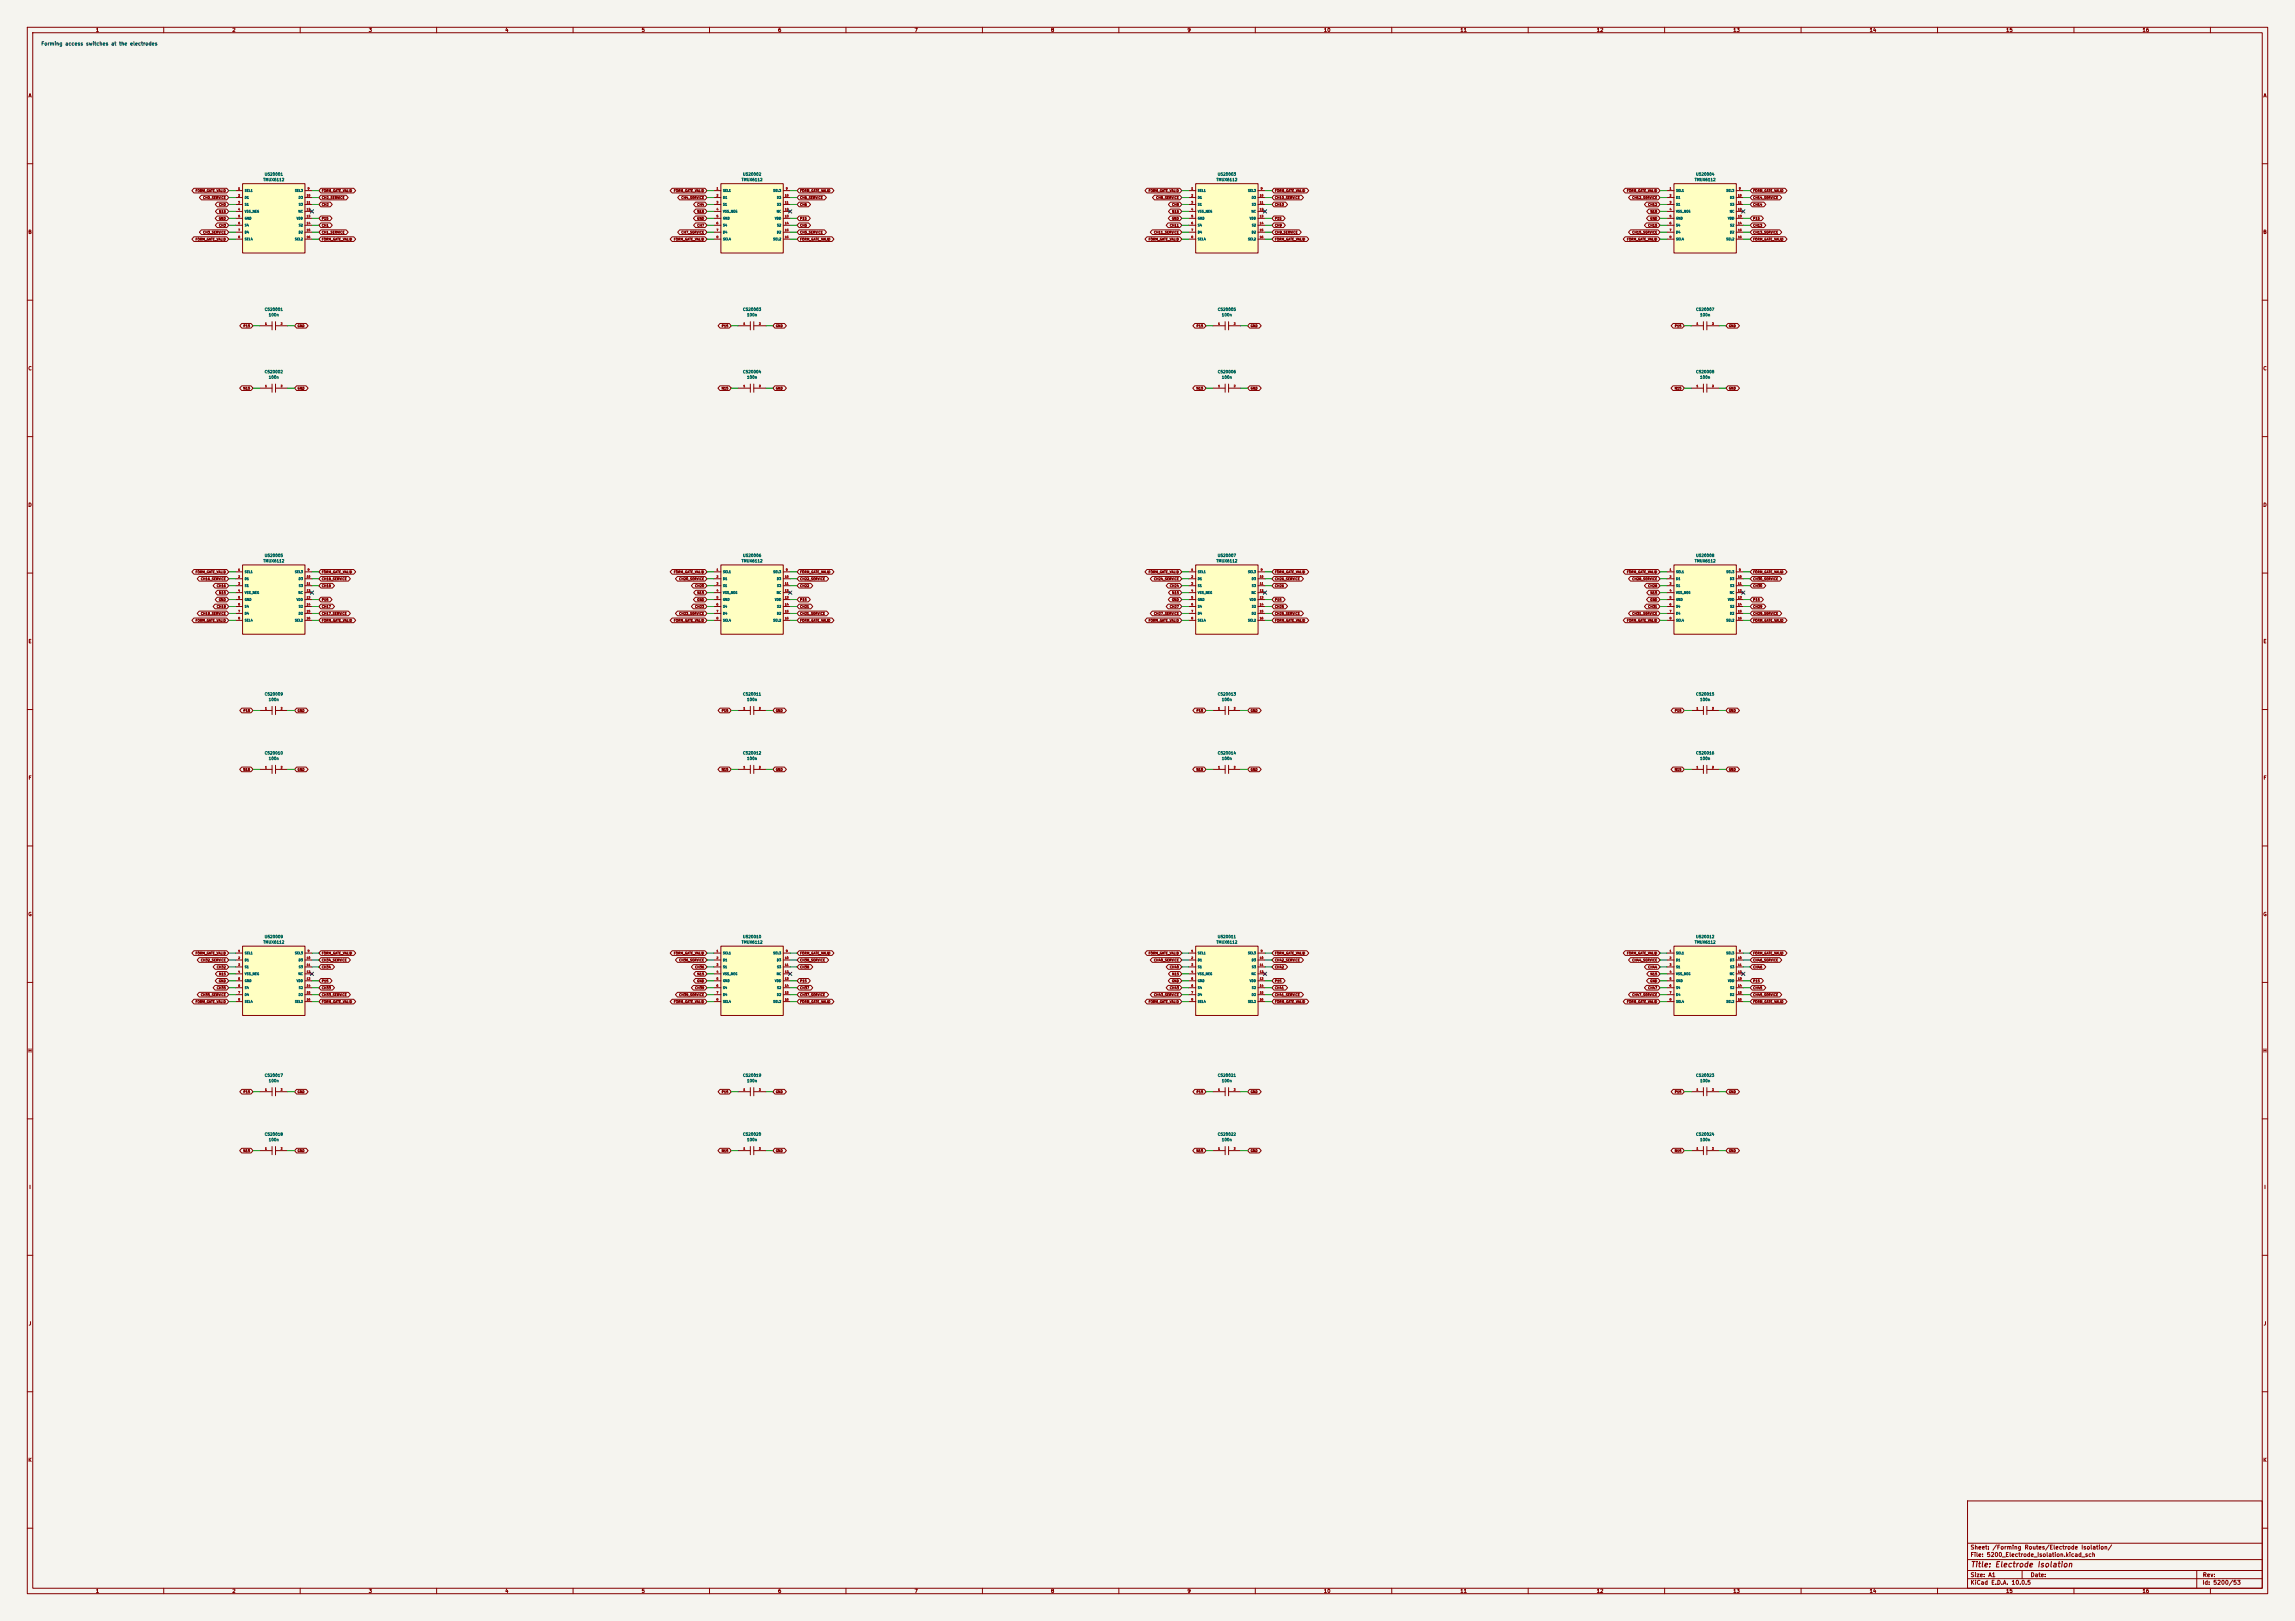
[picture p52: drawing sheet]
<svg xmlns="http://www.w3.org/2000/svg" width="841mm" height="594mm" viewBox="0 0 841 594" stroke-linecap="round" stroke-linejoin="round" font-family="sans-serif">
<defs><g id="words">
<text font-size="2" fill="#840000" x="722" y="574.8">Title: Electrode Isolation</text>
<g font-size="1.5" fill="#840000">
<text x="721.9" y="568.1">Sheet: /Forming Routes/Electrode Isolation/</text>
<text x="721.9" y="570.8">File: 5200_Electrode_Isolation.kicad_sch</text>
<text x="721.9" y="581">KiCad E.D.A. 10.0.5</text>
<text x="721.9" y="578.2">Size: A1</text>
<text x="743.9" y="578.2">Date:</text>
<text x="806.9" y="581">Id: 5200/53</text>
<text x="807" y="578.2">Rev:</text>
</g>
<g font-size="1.3" fill="#840000">
<text x="35" y="12">1</text>
<text x="85" y="12">2</text>
<text x="135" y="12">3</text>
<text x="185" y="12">4</text>
<text x="235" y="12">5</text>
<text x="285" y="12">6</text>
<text x="335" y="12">7</text>
<text x="385" y="12">8</text>
<text x="435" y="12">9</text>
<text x="485" y="12">10</text>
<text x="535" y="12">11</text>
<text x="585" y="12">12</text>
<text x="635" y="12">13</text>
<text x="685" y="12">14</text>
<text x="735" y="12">15</text>
<text x="785" y="12">16</text>
<text x="10.3" y="36">A</text>
<text x="829.3" y="36">A</text>
<text x="10.2" y="86">B</text>
<text x="829.2" y="86">B</text>
<text x="10.2" y="136">C</text>
<text x="829.2" y="136">C</text>
<text x="10.2" y="186">D</text>
<text x="829.2" y="186">D</text>
<text x="10.3" y="236">E</text>
<text x="829.3" y="236">E</text>
<text x="10.3" y="286">F</text>
<text x="829.3" y="286">F</text>
<text x="10.2" y="336">G</text>
<text x="829.2" y="336">G</text>
<text x="10.2" y="386">H</text>
<text x="829.2" y="386">H</text>
<text x="10.6" y="436">I</text>
<text x="829.6" y="436">I</text>
<text x="10.4" y="486">J</text>
<text x="829.4" y="486">J</text>
<text x="10.2" y="536">K</text>
<text x="829.2" y="536">K</text>
<text x="35" y="584">1</text>
<text x="85" y="584">2</text>
<text x="135" y="584">3</text>
<text x="185" y="584">4</text>
<text x="235" y="584">5</text>
<text x="285" y="584">6</text>
<text x="335" y="584">7</text>
<text x="385" y="584">8</text>
<text x="435" y="584">9</text>
<text x="485" y="584">10</text>
<text x="535" y="584">11</text>
<text x="585" y="584">12</text>
<text x="635" y="584">13</text>
<text x="685" y="584">14</text>
<text x="735" y="584">15</text>
<text x="785" y="584">16</text>
</g>
<text font-size="1.3" fill="#0000c2" x="15" y="17">Forming access switches at the electrodes</text>
<g font-size="1" fill="#006464">
<text x="96.8" y="64.6">U520001</text>
<text x="272.1" y="64.6">U520002</text>
<text x="446.1" y="64.6">U520003</text>
<text x="621.4" y="64.6">U520004</text>
<text x="96.4" y="66.6">TMUX6112</text>
<text x="271.6" y="66.6">TMUX6112</text>
<text x="445.6" y="66.6">TMUX6112</text>
<text x="620.9" y="66.6">TMUX6112</text>
<text x="96.9" y="114.1">C520001</text>
<text x="98.3" y="116.1">100n</text>
<text x="272.1" y="114.1">C520003</text>
<text x="273.6" y="116.1">100n</text>
<text x="446.1" y="114.1">C520005</text>
<text x="447.6" y="116.1">100n</text>
<text x="621.4" y="114.1">C520007</text>
<text x="622.9" y="116.1">100n</text>
<text x="96.9" y="137">C520002</text>
<text x="272.1" y="137">C520004</text>
<text x="446.1" y="137">C520006</text>
<text x="621.4" y="137">C520008</text>
<text x="98.3" y="139">100n</text>
<text x="273.6" y="139">100n</text>
<text x="447.6" y="139">100n</text>
<text x="622.9" y="139">100n</text>
<text x="96.4" y="206.3">TMUX6112</text>
<text x="96.8" y="204.3">U520005</text>
<text x="271.6" y="206.3">TMUX6112</text>
<text x="272.1" y="204.3">U520006</text>
<text x="445.6" y="206.3">TMUX6112</text>
<text x="446.1" y="204.3">U520007</text>
<text x="620.9" y="206.3">TMUX6112</text>
<text x="621.4" y="204.3">U520008</text>
<text x="96.9" y="255.1">C520009</text>
<text x="98.3" y="257.1">100n</text>
<text x="272.1" y="255.1">C520011</text>
<text x="273.6" y="257.1">100n</text>
<text x="446.1" y="255.1">C520013</text>
<text x="447.6" y="257.1">100n</text>
<text x="621.4" y="255.1">C520015</text>
<text x="622.9" y="257.1">100n</text>
<text x="96.9" y="276.7">C520010</text>
<text x="98.3" y="278.7">100n</text>
<text x="272.1" y="276.7">C520012</text>
<text x="273.6" y="278.7">100n</text>
<text x="446.1" y="276.7">C520014</text>
<text x="447.6" y="278.7">100n</text>
<text x="621.4" y="276.7">C520016</text>
<text x="622.9" y="278.7">100n</text>
<text x="96.4" y="346">TMUX6112</text>
<text x="96.8" y="344">U520009</text>
<text x="271.6" y="346">TMUX6112</text>
<text x="272.1" y="344">U520010</text>
<text x="445.6" y="346">TMUX6112</text>
<text x="446.1" y="344">U520011</text>
<text x="620.9" y="346">TMUX6112</text>
<text x="621.4" y="344">U520012</text>
<text x="96.9" y="394.8">C520017</text>
<text x="272.1" y="394.8">C520019</text>
<text x="446.1" y="394.8">C520021</text>
<text x="621.4" y="394.8">C520023</text>
<text x="98.3" y="396.8">100n</text>
<text x="273.6" y="396.8">100n</text>
<text x="447.6" y="396.8">100n</text>
<text x="622.9" y="396.8">100n</text>
<text x="96.9" y="416.4">C520018</text>
<text x="98.3" y="418.4">100n</text>
<text x="272.1" y="416.4">C520020</text>
<text x="273.6" y="418.4">100n</text>
<text x="446.1" y="416.4">C520022</text>
<text x="447.6" y="418.4">100n</text>
<text x="621.4" y="416.4">C520024</text>
<text x="622.9" y="418.4">100n</text>
</g>
<g font-size=".9" fill="#840000">
<text x="71.5" y="70.6">FORM_GATE_VALID</text>
<text x="117.8" y="70.6">FORM_GATE_VALID</text>
<text x="246.8" y="70.6">FORM_GATE_VALID</text>
<text x="293.1" y="70.6">FORM_GATE_VALID</text>
<text x="420.8" y="70.6">FORM_GATE_VALID</text>
<text x="467.1" y="70.6">FORM_GATE_VALID</text>
<text x="596.1" y="70.6">FORM_GATE_VALID</text>
<text x="642.3" y="70.6">FORM_GATE_VALID</text>
<text x="74.3" y="73.1">CH0_SERVICE</text>
<text x="80.1" y="75.6">CH0</text>
<text x="117.8" y="75.6">CH2</text>
<text x="117.8" y="73.1">CH2_SERVICE</text>
<text x="249.6" y="73.1">CH4_SERVICE</text>
<text x="255.4" y="75.6">CH4</text>
<text x="293.1" y="75.6">CH6</text>
<text x="293.1" y="73.1">CH6_SERVICE</text>
<text x="423.5" y="73.1">CH8_SERVICE</text>
<text x="429.4" y="75.6">CH8</text>
<text x="467.1" y="75.6">CH10</text>
<text x="467.1" y="73.1">CH10_SERVICE</text>
<text x="598" y="73.1">CH12_SERVICE</text>
<text x="603.8" y="75.6">CH12</text>
<text x="642.3" y="75.6">CH14</text>
<text x="642.3" y="73.1">CH14_SERVICE</text>
<text x="80.1" y="80.7">GND</text>
<text x="80.1" y="83.3">CH3</text>
<text x="80.2" y="78.2">N15</text>
<text x="117.8" y="83.3">CH1</text>
<text x="117.8" y="80.7">P15</text>
<text x="255.3" y="80.7">GND</text>
<text x="255.4" y="83.3">CH7</text>
<text x="255.4" y="78.2">N15</text>
<text x="293.1" y="80.7">P15</text>
<text x="293.1" y="83.3">CH5</text>
<text x="428.6" y="83.3">CH11</text>
<text x="429.3" y="80.7">GND</text>
<text x="429.4" y="78.2">N15</text>
<text x="467.1" y="83.3">CH9</text>
<text x="467.1" y="80.7">P15</text>
<text x="603.8" y="83.3">CH15</text>
<text x="604.6" y="80.7">GND</text>
<text x="604.7" y="78.2">N15</text>
<text x="642.3" y="83.3">CH13</text>
<text x="642.3" y="80.7">P15</text>
<text x="71.5" y="88.3">FORM_GATE_VALID</text>
<text x="74.3" y="85.8">CH3_SERVICE</text>
<text x="117.8" y="88.3">FORM_GATE_VALID</text>
<text x="117.8" y="85.8">CH1_SERVICE</text>
<text x="246.8" y="88.3">FORM_GATE_VALID</text>
<text x="249.6" y="85.8">CH7_SERVICE</text>
<text x="293.1" y="88.3">FORM_GATE_VALID</text>
<text x="293.1" y="85.8">CH5_SERVICE</text>
<text x="420.8" y="88.3">FORM_GATE_VALID</text>
<text x="422.7" y="85.8">CH11_SERVICE</text>
<text x="467.1" y="88.3">FORM_GATE_VALID</text>
<text x="467.1" y="85.8">CH9_SERVICE</text>
<text x="596.1" y="88.3">FORM_GATE_VALID</text>
<text x="598" y="85.8">CH15_SERVICE</text>
<text x="642.3" y="88.3">FORM_GATE_VALID</text>
<text x="642.3" y="85.8">CH13_SERVICE</text>
<text x="89.1" y="120.1">P15</text>
<text x="108.9" y="120.1">GND</text>
<text x="264.4" y="120.1">P15</text>
<text x="284.2" y="120.1">GND</text>
<text x="438.3" y="120.1">P15</text>
<text x="458.2" y="120.1">GND</text>
<text x="613.6" y="120.1">P15</text>
<text x="633.4" y="120.1">GND</text>
<text x="89.1" y="142.9">N15</text>
<text x="108.9" y="142.9">GND</text>
<text x="264.3" y="142.9">N15</text>
<text x="284.2" y="142.9">GND</text>
<text x="438.3" y="142.9">N15</text>
<text x="458.2" y="142.9">GND</text>
<text x="613.6" y="142.9">N15</text>
<text x="633.4" y="142.9">GND</text>
<text x="71.5" y="210.3">FORM_GATE_VALID</text>
<text x="73.5" y="212.8">CH16_SERVICE</text>
<text x="79.3" y="215.3">CH16</text>
<text x="117.8" y="210.3">FORM_GATE_VALID</text>
<text x="117.8" y="212.8">CH18_SERVICE</text>
<text x="117.8" y="215.3">CH18</text>
<text x="246.8" y="210.3">FORM_GATE_VALID</text>
<text x="248.8" y="212.8">CH20_SERVICE</text>
<text x="254.6" y="215.3">CH20</text>
<text x="293.1" y="215.3">CH22</text>
<text x="293.1" y="212.8">CH22_SERVICE</text>
<text x="293.1" y="210.3">FORM_GATE_VALID</text>
<text x="420.8" y="210.3">FORM_GATE_VALID</text>
<text x="422.7" y="212.8">CH24_SERVICE</text>
<text x="428.6" y="215.3">CH24</text>
<text x="467.1" y="210.3">FORM_GATE_VALID</text>
<text x="467.1" y="212.8">CH26_SERVICE</text>
<text x="467.1" y="215.3">CH26</text>
<text x="596.1" y="210.3">FORM_GATE_VALID</text>
<text x="598" y="212.8">CH28_SERVICE</text>
<text x="603.8" y="215.3">CH28</text>
<text x="642.3" y="210.3">FORM_GATE_VALID</text>
<text x="642.3" y="212.8">CH30_SERVICE</text>
<text x="642.3" y="215.3">CH30</text>
<text x="80.1" y="220.4">GND</text>
<text x="80.2" y="217.9">N15</text>
<text x="117.8" y="220.4">P15</text>
<text x="255.3" y="220.4">GND</text>
<text x="255.4" y="217.9">N15</text>
<text x="293.1" y="220.4">P15</text>
<text x="429.3" y="220.4">GND</text>
<text x="429.4" y="217.9">N15</text>
<text x="467.1" y="220.4">P15</text>
<text x="604.6" y="220.4">GND</text>
<text x="604.7" y="217.9">N15</text>
<text x="642.3" y="220.4">P15</text>
<text x="73.5" y="225.5">CH19_SERVICE</text>
<text x="79.3" y="223">CH19</text>
<text x="117.8" y="223">CH17</text>
<text x="117.8" y="225.5">CH17_SERVICE</text>
<text x="248.8" y="225.5">CH23_SERVICE</text>
<text x="254.6" y="223">CH23</text>
<text x="293.1" y="225.5">CH21_SERVICE</text>
<text x="293.1" y="223">CH21</text>
<text x="422.7" y="225.5">CH27_SERVICE</text>
<text x="428.6" y="223">CH27</text>
<text x="467.1" y="223">CH25</text>
<text x="467.1" y="225.5">CH25_SERVICE</text>
<text x="598" y="225.5">CH31_SERVICE</text>
<text x="603.8" y="223">CH31</text>
<text x="642.3" y="225.5">CH29_SERVICE</text>
<text x="642.3" y="223">CH29</text>
<text x="71.5" y="228">FORM_GATE_VALID</text>
<text x="117.8" y="228">FORM_GATE_VALID</text>
<text x="246.8" y="228">FORM_GATE_VALID</text>
<text x="293.1" y="228">FORM_GATE_VALID</text>
<text x="420.8" y="228">FORM_GATE_VALID</text>
<text x="467.1" y="228">FORM_GATE_VALID</text>
<text x="596.1" y="228">FORM_GATE_VALID</text>
<text x="642.3" y="228">FORM_GATE_VALID</text>
<text x="89.1" y="261.1">P15</text>
<text x="108.9" y="261.1">GND</text>
<text x="264.4" y="261.1">P15</text>
<text x="284.2" y="261.1">GND</text>
<text x="438.3" y="261.1">P15</text>
<text x="458.2" y="261.1">GND</text>
<text x="613.6" y="261.1">P15</text>
<text x="633.4" y="261.1">GND</text>
<text x="89.1" y="282.6">N15</text>
<text x="108.9" y="282.6">GND</text>
<text x="264.3" y="282.6">N15</text>
<text x="284.2" y="282.6">GND</text>
<text x="438.3" y="282.6">N15</text>
<text x="458.2" y="282.6">GND</text>
<text x="613.6" y="282.6">N15</text>
<text x="633.4" y="282.6">GND</text>
<text x="71.5" y="350">FORM_GATE_VALID</text>
<text x="73.5" y="352.5">CH32_SERVICE</text>
<text x="117.8" y="352.5">CH34_SERVICE</text>
<text x="117.8" y="350">FORM_GATE_VALID</text>
<text x="246.8" y="350">FORM_GATE_VALID</text>
<text x="248.8" y="352.5">CH36_SERVICE</text>
<text x="293.1" y="352.5">CH38_SERVICE</text>
<text x="293.1" y="350">FORM_GATE_VALID</text>
<text x="420.8" y="350">FORM_GATE_VALID</text>
<text x="422.7" y="352.5">CH40_SERVICE</text>
<text x="467.1" y="350">FORM_GATE_VALID</text>
<text x="467.1" y="352.5">CH42_SERVICE</text>
<text x="596.1" y="350">FORM_GATE_VALID</text>
<text x="598" y="352.5">CH44_SERVICE</text>
<text x="642.3" y="352.5">CH46_SERVICE</text>
<text x="642.3" y="350">FORM_GATE_VALID</text>
<text x="79.3" y="355">CH32</text>
<text x="80.2" y="357.6">N15</text>
<text x="117.8" y="355">CH34</text>
<text x="254.6" y="355">CH36</text>
<text x="255.4" y="357.6">N15</text>
<text x="293.1" y="355">CH38</text>
<text x="428.6" y="355">CH40</text>
<text x="429.4" y="357.6">N15</text>
<text x="467.1" y="355">CH42</text>
<text x="603.8" y="355">CH44</text>
<text x="604.7" y="357.6">N15</text>
<text x="642.3" y="355">CH46</text>
<text x="73.5" y="365.2">CH35_SERVICE</text>
<text x="79.3" y="362.7">CH35</text>
<text x="80.1" y="360.1">GND</text>
<text x="117.8" y="360.1">P15</text>
<text x="117.8" y="362.7">CH33</text>
<text x="117.8" y="365.2">CH33_SERVICE</text>
<text x="248.8" y="365.2">CH39_SERVICE</text>
<text x="254.6" y="362.7">CH39</text>
<text x="255.3" y="360.1">GND</text>
<text x="293.1" y="365.2">CH37_SERVICE</text>
<text x="293.1" y="362.7">CH37</text>
<text x="293.1" y="360.1">P15</text>
<text x="422.7" y="365.2">CH43_SERVICE</text>
<text x="428.6" y="362.7">CH43</text>
<text x="429.3" y="360.1">GND</text>
<text x="467.1" y="365.2">CH41_SERVICE</text>
<text x="467.1" y="362.7">CH41</text>
<text x="467.1" y="360.1">P15</text>
<text x="598" y="365.2">CH47_SERVICE</text>
<text x="603.8" y="362.7">CH47</text>
<text x="604.6" y="360.1">GND</text>
<text x="642.3" y="365.2">CH45_SERVICE</text>
<text x="642.3" y="362.7">CH45</text>
<text x="642.3" y="360.1">P15</text>
<text x="71.5" y="367.7">FORM_GATE_VALID</text>
<text x="117.8" y="367.7">FORM_GATE_VALID</text>
<text x="246.8" y="367.7">FORM_GATE_VALID</text>
<text x="293.1" y="367.7">FORM_GATE_VALID</text>
<text x="420.8" y="367.7">FORM_GATE_VALID</text>
<text x="467.1" y="367.7">FORM_GATE_VALID</text>
<text x="596.1" y="367.7">FORM_GATE_VALID</text>
<text x="642.3" y="367.7">FORM_GATE_VALID</text>
<text x="89.1" y="400.8">P15</text>
<text x="108.9" y="400.8">GND</text>
<text x="264.4" y="400.8">P15</text>
<text x="284.2" y="400.8">GND</text>
<text x="438.3" y="400.8">P15</text>
<text x="458.2" y="400.8">GND</text>
<text x="613.6" y="400.8">P15</text>
<text x="633.4" y="400.8">GND</text>
<text x="89.1" y="422.3">N15</text>
<text x="108.9" y="422.3">GND</text>
<text x="264.3" y="422.3">N15</text>
<text x="284.2" y="422.3">GND</text>
<text x="438.3" y="422.3">N15</text>
<text x="458.2" y="422.3">GND</text>
<text x="613.6" y="422.3">N15</text>
<text x="633.4" y="422.3">GND</text>
</g>
<g font-size=".8" fill="#006464">
<text x="89.6" y="70.5">SEL1</text>
<text x="108" y="70.5">SEL3</text>
<text x="264.8" y="70.5">SEL1</text>
<text x="283.2" y="70.5">SEL3</text>
<text x="438.8" y="70.5">SEL1</text>
<text x="457.2" y="70.5">SEL3</text>
<text x="614.1" y="70.5">SEL1</text>
<text x="632.5" y="70.5">SEL3</text>
<text x="89.6" y="73">D1</text>
<text x="89.6" y="75.5">S1</text>
<text x="109.3" y="73">D3</text>
<text x="109.4" y="75.5">S3</text>
<text x="264.8" y="73">D1</text>
<text x="264.8" y="75.5">S1</text>
<text x="284.6" y="73">D3</text>
<text x="284.6" y="75.5">S3</text>
<text x="438.8" y="73">D1</text>
<text x="438.8" y="75.5">S1</text>
<text x="458.6" y="73">D3</text>
<text x="458.6" y="75.5">S3</text>
<text x="614.1" y="73">D1</text>
<text x="614.1" y="75.5">S1</text>
<text x="633.8" y="73">D3</text>
<text x="633.9" y="75.5">S3</text>
<text x="89.6" y="78.1">VSS_NEG</text>
<text x="89.6" y="80.6">GND</text>
<text x="89.6" y="83.2">S4</text>
<text x="108.6" y="80.6">VDD</text>
<text x="109.2" y="78.1">NC</text>
<text x="109.4" y="83.2">S2</text>
<text x="264.8" y="78.1">VSS_NEG</text>
<text x="264.8" y="80.6">GND</text>
<text x="264.8" y="83.2">S4</text>
<text x="283.8" y="80.6">VDD</text>
<text x="284.5" y="78.1">NC</text>
<text x="284.6" y="83.2">S2</text>
<text x="438.8" y="78.1">VSS_NEG</text>
<text x="438.8" y="80.6">GND</text>
<text x="438.8" y="83.2">S4</text>
<text x="457.8" y="80.6">VDD</text>
<text x="458.5" y="78.1">NC</text>
<text x="458.6" y="83.2">S2</text>
<text x="614.1" y="78.1">VSS_NEG</text>
<text x="614.1" y="80.6">GND</text>
<text x="614.1" y="83.2">S4</text>
<text x="633.1" y="80.6">VDD</text>
<text x="633.8" y="78.1">NC</text>
<text x="633.9" y="83.2">S2</text>
<text x="89.6" y="85.7">D4</text>
<text x="89.6" y="88.2">SEL4</text>
<text x="108" y="88.2">SEL2</text>
<text x="109.3" y="85.7">D2</text>
<text x="264.8" y="85.7">D4</text>
<text x="264.8" y="88.2">SEL4</text>
<text x="283.2" y="88.2">SEL2</text>
<text x="284.6" y="85.7">D2</text>
<text x="438.8" y="85.7">D4</text>
<text x="438.8" y="88.2">SEL4</text>
<text x="457.2" y="88.2">SEL2</text>
<text x="458.6" y="85.7">D2</text>
<text x="614.1" y="85.7">D4</text>
<text x="614.1" y="88.2">SEL4</text>
<text x="632.5" y="88.2">SEL2</text>
<text x="633.8" y="85.7">D2</text>
<text x="89.6" y="210.2">SEL1</text>
<text x="89.6" y="212.7">D1</text>
<text x="89.6" y="215.2">S1</text>
<text x="108" y="210.2">SEL3</text>
<text x="109.3" y="212.7">D3</text>
<text x="109.4" y="215.2">S3</text>
<text x="264.8" y="210.2">SEL1</text>
<text x="264.8" y="212.7">D1</text>
<text x="264.8" y="215.2">S1</text>
<text x="283.2" y="210.2">SEL3</text>
<text x="284.6" y="212.7">D3</text>
<text x="284.6" y="215.2">S3</text>
<text x="438.8" y="210.2">SEL1</text>
<text x="438.8" y="212.7">D1</text>
<text x="438.8" y="215.2">S1</text>
<text x="457.2" y="210.2">SEL3</text>
<text x="458.6" y="212.7">D3</text>
<text x="458.6" y="215.2">S3</text>
<text x="614.1" y="210.2">SEL1</text>
<text x="614.1" y="212.7">D1</text>
<text x="614.1" y="215.2">S1</text>
<text x="632.5" y="210.2">SEL3</text>
<text x="633.8" y="212.7">D3</text>
<text x="633.9" y="215.2">S3</text>
<text x="89.6" y="217.8">VSS_NEG</text>
<text x="89.6" y="220.3">GND</text>
<text x="108.6" y="220.3">VDD</text>
<text x="109.2" y="217.8">NC</text>
<text x="264.8" y="217.8">VSS_NEG</text>
<text x="264.8" y="220.3">GND</text>
<text x="283.8" y="220.3">VDD</text>
<text x="284.5" y="217.8">NC</text>
<text x="438.8" y="217.8">VSS_NEG</text>
<text x="438.8" y="220.3">GND</text>
<text x="457.8" y="220.3">VDD</text>
<text x="458.5" y="217.8">NC</text>
<text x="614.1" y="217.8">VSS_NEG</text>
<text x="614.1" y="220.3">GND</text>
<text x="633.1" y="220.3">VDD</text>
<text x="633.8" y="217.8">NC</text>
<text x="89.6" y="222.9">S4</text>
<text x="89.6" y="225.4">D4</text>
<text x="89.6" y="227.9">SEL4</text>
<text x="108" y="227.9">SEL2</text>
<text x="109.3" y="225.4">D2</text>
<text x="109.4" y="222.9">S2</text>
<text x="264.8" y="222.9">S4</text>
<text x="264.8" y="225.4">D4</text>
<text x="264.8" y="227.9">SEL4</text>
<text x="283.2" y="227.9">SEL2</text>
<text x="284.6" y="225.4">D2</text>
<text x="284.6" y="222.9">S2</text>
<text x="438.8" y="222.9">S4</text>
<text x="438.8" y="225.4">D4</text>
<text x="438.8" y="227.9">SEL4</text>
<text x="457.2" y="227.9">SEL2</text>
<text x="458.6" y="225.4">D2</text>
<text x="458.6" y="222.9">S2</text>
<text x="614.1" y="222.9">S4</text>
<text x="614.1" y="225.4">D4</text>
<text x="614.1" y="227.9">SEL4</text>
<text x="632.5" y="227.9">SEL2</text>
<text x="633.8" y="225.4">D2</text>
<text x="633.9" y="222.9">S2</text>
<text x="89.6" y="349.9">SEL1</text>
<text x="89.6" y="352.4">D1</text>
<text x="108" y="349.9">SEL3</text>
<text x="109.3" y="352.4">D3</text>
<text x="264.8" y="349.9">SEL1</text>
<text x="264.8" y="352.4">D1</text>
<text x="283.2" y="349.9">SEL3</text>
<text x="284.6" y="352.4">D3</text>
<text x="438.8" y="349.9">SEL1</text>
<text x="438.8" y="352.4">D1</text>
<text x="457.2" y="349.9">SEL3</text>
<text x="458.6" y="352.4">D3</text>
<text x="614.1" y="349.9">SEL1</text>
<text x="614.1" y="352.4">D1</text>
<text x="632.5" y="349.9">SEL3</text>
<text x="633.8" y="352.4">D3</text>
<text x="89.6" y="354.9">S1</text>
<text x="89.6" y="357.5">VSS_NEG</text>
<text x="109.2" y="357.5">NC</text>
<text x="109.4" y="354.9">S3</text>
<text x="264.8" y="354.9">S1</text>
<text x="264.8" y="357.5">VSS_NEG</text>
<text x="284.5" y="357.5">NC</text>
<text x="284.6" y="354.9">S3</text>
<text x="438.8" y="354.9">S1</text>
<text x="438.8" y="357.5">VSS_NEG</text>
<text x="458.5" y="357.5">NC</text>
<text x="458.6" y="354.9">S3</text>
<text x="614.1" y="354.9">S1</text>
<text x="614.1" y="357.5">VSS_NEG</text>
<text x="633.8" y="357.5">NC</text>
<text x="633.9" y="354.9">S3</text>
<text x="89.6" y="360">GND</text>
<text x="89.6" y="362.6">S4</text>
<text x="89.6" y="365.1">D4</text>
<text x="108.6" y="360">VDD</text>
<text x="109.3" y="365.1">D2</text>
<text x="109.4" y="362.6">S2</text>
<text x="264.8" y="360">GND</text>
<text x="264.8" y="362.6">S4</text>
<text x="264.8" y="365.1">D4</text>
<text x="283.8" y="360">VDD</text>
<text x="284.6" y="365.1">D2</text>
<text x="284.6" y="362.6">S2</text>
<text x="438.8" y="360">GND</text>
<text x="438.8" y="362.6">S4</text>
<text x="438.8" y="365.1">D4</text>
<text x="457.8" y="360">VDD</text>
<text x="458.6" y="365.1">D2</text>
<text x="458.6" y="362.6">S2</text>
<text x="614.1" y="360">GND</text>
<text x="614.1" y="362.6">S4</text>
<text x="614.1" y="365.1">D4</text>
<text x="633.1" y="360">VDD</text>
<text x="633.8" y="365.1">D2</text>
<text x="633.9" y="362.6">S2</text>
<text x="89.6" y="367.6">SEL4</text>
<text x="108" y="367.6">SEL2</text>
<text x="264.8" y="367.6">SEL4</text>
<text x="283.2" y="367.6">SEL2</text>
<text x="438.8" y="367.6">SEL4</text>
<text x="457.2" y="367.6">SEL2</text>
<text x="614.1" y="367.6">SEL4</text>
<text x="632.5" y="367.6">SEL2</text>
</g>
<g font-size=".7" fill="#a90000">
<text x="87.2" y="69.6">1</text>
<text x="112.6" y="69.6">9</text>
<text x="262.5" y="69.6">1</text>
<text x="287.9" y="69.6">9</text>
<text x="436.5" y="69.6">1</text>
<text x="461.9" y="69.6">9</text>
<text x="611.7" y="69.6">1</text>
<text x="637.1" y="69.6">9</text>
<text x="87.2" y="72.2">2</text>
<text x="87.2" y="74.7">3</text>
<text x="87.2" y="77.2">4</text>
<text x="112.3" y="72.2">10</text>
<text x="112.3" y="74.7">11</text>
<text x="112.3" y="77.2">12</text>
<text x="262.5" y="72.2">2</text>
<text x="262.5" y="74.7">3</text>
<text x="262.5" y="77.2">4</text>
<text x="287.6" y="72.2">10</text>
<text x="287.6" y="74.7">11</text>
<text x="287.6" y="77.2">12</text>
<text x="436.5" y="72.2">2</text>
<text x="436.5" y="74.7">3</text>
<text x="436.5" y="77.2">4</text>
<text x="461.5" y="72.2">10</text>
<text x="461.5" y="74.7">11</text>
<text x="461.5" y="77.2">12</text>
<text x="611.7" y="72.2">2</text>
<text x="611.7" y="74.7">3</text>
<text x="611.7" y="77.2">4</text>
<text x="636.8" y="72.2">10</text>
<text x="636.8" y="74.7">11</text>
<text x="636.8" y="77.2">12</text>
<text x="87.2" y="79.8">5</text>
<text x="87.2" y="82.3">6</text>
<text x="112.3" y="79.8">13</text>
<text x="112.3" y="82.3">14</text>
<text x="262.5" y="79.8">5</text>
<text x="262.5" y="82.3">6</text>
<text x="287.6" y="79.8">13</text>
<text x="287.6" y="82.3">14</text>
<text x="436.5" y="79.8">5</text>
<text x="436.5" y="82.3">6</text>
<text x="461.5" y="79.8">13</text>
<text x="461.5" y="82.3">14</text>
<text x="611.7" y="79.8">5</text>
<text x="611.7" y="82.3">6</text>
<text x="636.8" y="79.8">13</text>
<text x="636.8" y="82.3">14</text>
<text x="87.2" y="84.9">7</text>
<text x="87.2" y="87.4">8</text>
<text x="112.3" y="84.9">15</text>
<text x="112.3" y="87.4">16</text>
<text x="262.5" y="84.9">7</text>
<text x="262.5" y="87.4">8</text>
<text x="287.6" y="84.9">15</text>
<text x="287.6" y="87.4">16</text>
<text x="436.5" y="84.9">7</text>
<text x="436.5" y="87.4">8</text>
<text x="461.5" y="84.9">15</text>
<text x="461.5" y="87.4">16</text>
<text x="611.7" y="84.9">7</text>
<text x="611.7" y="87.4">8</text>
<text x="636.8" y="84.9">15</text>
<text x="636.8" y="87.4">16</text>
<text x="97.1" y="119.1">1</text>
<text x="102.8" y="119.1">2</text>
<text x="272.3" y="119.1">1</text>
<text x="278" y="119.1">2</text>
<text x="446.3" y="119.1">1</text>
<text x="452" y="119.1">2</text>
<text x="621.6" y="119.1">1</text>
<text x="627.3" y="119.1">2</text>
<text x="97.1" y="142">1</text>
<text x="102.8" y="142">2</text>
<text x="272.3" y="142">1</text>
<text x="278" y="142">2</text>
<text x="446.3" y="142">1</text>
<text x="452" y="142">2</text>
<text x="621.6" y="142">1</text>
<text x="627.3" y="142">2</text>
<text x="87.2" y="209.3">1</text>
<text x="112.6" y="209.3">9</text>
<text x="262.5" y="209.3">1</text>
<text x="287.9" y="209.3">9</text>
<text x="436.5" y="209.3">1</text>
<text x="461.9" y="209.3">9</text>
<text x="611.7" y="209.3">1</text>
<text x="637.1" y="209.3">9</text>
<text x="87.2" y="211.9">2</text>
<text x="87.2" y="214.4">3</text>
<text x="112.3" y="211.9">10</text>
<text x="112.3" y="214.4">11</text>
<text x="262.5" y="211.9">2</text>
<text x="262.5" y="214.4">3</text>
<text x="287.6" y="211.9">10</text>
<text x="287.6" y="214.4">11</text>
<text x="436.5" y="211.9">2</text>
<text x="436.5" y="214.4">3</text>
<text x="461.5" y="211.9">10</text>
<text x="461.5" y="214.4">11</text>
<text x="611.7" y="211.9">2</text>
<text x="611.7" y="214.4">3</text>
<text x="636.8" y="211.9">10</text>
<text x="636.8" y="214.4">11</text>
<text x="87.2" y="216.9">4</text>
<text x="87.2" y="219.5">5</text>
<text x="112.3" y="216.9">12</text>
<text x="112.3" y="219.5">13</text>
<text x="262.5" y="216.9">4</text>
<text x="262.5" y="219.5">5</text>
<text x="287.6" y="216.9">12</text>
<text x="287.6" y="219.5">13</text>
<text x="436.5" y="216.9">4</text>
<text x="436.5" y="219.5">5</text>
<text x="461.5" y="216.9">12</text>
<text x="461.5" y="219.5">13</text>
<text x="611.7" y="216.9">4</text>
<text x="611.7" y="219.5">5</text>
<text x="636.8" y="216.9">12</text>
<text x="636.8" y="219.5">13</text>
<text x="87.2" y="222">6</text>
<text x="87.2" y="224.6">7</text>
<text x="87.2" y="227.1">8</text>
<text x="112.3" y="222">14</text>
<text x="112.3" y="224.6">15</text>
<text x="112.3" y="227.1">16</text>
<text x="262.5" y="222">6</text>
<text x="262.5" y="224.6">7</text>
<text x="262.5" y="227.1">8</text>
<text x="287.6" y="222">14</text>
<text x="287.6" y="224.6">15</text>
<text x="287.6" y="227.1">16</text>
<text x="436.5" y="222">6</text>
<text x="436.5" y="224.6">7</text>
<text x="436.5" y="227.1">8</text>
<text x="461.5" y="222">14</text>
<text x="461.5" y="224.6">15</text>
<text x="461.5" y="227.1">16</text>
<text x="611.7" y="222">6</text>
<text x="611.7" y="224.6">7</text>
<text x="611.7" y="227.1">8</text>
<text x="636.8" y="222">14</text>
<text x="636.8" y="224.6">15</text>
<text x="636.8" y="227.1">16</text>
<text x="97.1" y="260.1">1</text>
<text x="102.8" y="260.1">2</text>
<text x="272.3" y="260.1">1</text>
<text x="278" y="260.1">2</text>
<text x="446.3" y="260.1">1</text>
<text x="452" y="260.1">2</text>
<text x="621.6" y="260.1">1</text>
<text x="627.3" y="260.1">2</text>
<text x="97.1" y="281.7">1</text>
<text x="102.8" y="281.7">2</text>
<text x="272.3" y="281.7">1</text>
<text x="278" y="281.7">2</text>
<text x="446.3" y="281.7">1</text>
<text x="452" y="281.7">2</text>
<text x="621.6" y="281.7">1</text>
<text x="627.3" y="281.7">2</text>
<text x="87.2" y="349">1</text>
<text x="87.2" y="351.6">2</text>
<text x="112.3" y="351.6">10</text>
<text x="112.6" y="349">9</text>
<text x="262.5" y="349">1</text>
<text x="262.5" y="351.6">2</text>
<text x="287.6" y="351.6">10</text>
<text x="287.9" y="349">9</text>
<text x="436.5" y="349">1</text>
<text x="436.5" y="351.6">2</text>
<text x="461.5" y="351.6">10</text>
<text x="461.9" y="349">9</text>
<text x="611.7" y="349">1</text>
<text x="611.7" y="351.6">2</text>
<text x="636.8" y="351.6">10</text>
<text x="637.1" y="349">9</text>
<text x="87.2" y="354.1">3</text>
<text x="87.2" y="356.6">4</text>
<text x="87.2" y="359.2">5</text>
<text x="112.3" y="354.1">11</text>
<text x="112.3" y="356.6">12</text>
<text x="112.3" y="359.2">13</text>
<text x="262.5" y="354.1">3</text>
<text x="262.5" y="356.6">4</text>
<text x="262.5" y="359.2">5</text>
<text x="287.6" y="354.1">11</text>
<text x="287.6" y="356.6">12</text>
<text x="287.6" y="359.2">13</text>
<text x="436.5" y="354.1">3</text>
<text x="436.5" y="356.6">4</text>
<text x="436.5" y="359.2">5</text>
<text x="461.5" y="354.1">11</text>
<text x="461.5" y="356.6">12</text>
<text x="461.5" y="359.2">13</text>
<text x="611.7" y="354.1">3</text>
<text x="611.7" y="356.6">4</text>
<text x="611.7" y="359.2">5</text>
<text x="636.8" y="354.1">11</text>
<text x="636.8" y="356.6">12</text>
<text x="636.8" y="359.2">13</text>
<text x="87.2" y="361.7">6</text>
<text x="87.2" y="364.3">7</text>
<text x="112.3" y="361.7">14</text>
<text x="112.3" y="364.3">15</text>
<text x="262.5" y="361.7">6</text>
<text x="262.5" y="364.3">7</text>
<text x="287.6" y="361.7">14</text>
<text x="287.6" y="364.3">15</text>
<text x="436.5" y="361.7">6</text>
<text x="436.5" y="364.3">7</text>
<text x="461.5" y="361.7">14</text>
<text x="461.5" y="364.3">15</text>
<text x="611.7" y="361.7">6</text>
<text x="611.7" y="364.3">7</text>
<text x="636.8" y="361.7">14</text>
<text x="636.8" y="364.3">15</text>
<text x="87.2" y="366.8">8</text>
<text x="112.3" y="366.8">16</text>
<text x="262.5" y="366.8">8</text>
<text x="287.6" y="366.8">16</text>
<text x="436.5" y="366.8">8</text>
<text x="461.5" y="366.8">16</text>
<text x="611.7" y="366.8">8</text>
<text x="636.8" y="366.8">16</text>
<text x="97.1" y="399.8">1</text>
<text x="102.8" y="399.8">2</text>
<text x="272.3" y="399.8">1</text>
<text x="278" y="399.8">2</text>
<text x="446.3" y="399.8">1</text>
<text x="452" y="399.8">2</text>
<text x="621.6" y="399.8">1</text>
<text x="627.3" y="399.8">2</text>
<text x="97.1" y="421.4">1</text>
<text x="102.8" y="421.4">2</text>
<text x="272.3" y="421.4">1</text>
<text x="278" y="421.4">2</text>
<text x="446.3" y="421.4">1</text>
<text x="452" y="421.4">2</text>
<text x="621.6" y="421.4">1</text>
<text x="627.3" y="421.4">2</text>
</g>
</g></defs>
<path d="M0 0h841v594h-841z" fill="#f5f4ef" stroke="#f5f4ef" stroke-width=".37"/>
<g fill="none" stroke="#840000" stroke-width=".37">
<path d="M10 10h821v574h-821zM12 12h817v570h-817zM60 10v2M110 10v2M160 10v2M210 10v2M260 10v2M310 10v2M360 10v2M410 10v2M460 10v2M510 10v2"/>
<path d="M560 10v2M610 10v2M660 10v2M710 10v2M760 10v2M810 10v2M10 60h2M829 60h2M10 110h2M619.8 119.4h4.4M624.2 117.9v3M625.5 117.9v3"/>
<path d="M625.5 119.4h4.4M829 110h2M10 160h2M95.2 142.2h4.5M99.7 140.7v3M101 140.7v3M101 142.2h4.4M829 160h2M10 210h2M829 210h2M10 260h2M829 260h2"/>
<path d="M10 310h2M829 310h2M10 360h2M829 360h2M10 410h2M829 410h2M10 460h2M829 460h2M10 510h2M829 510h2M10 560h2M721 550h108v32h-108z"/>
<path d="M829 560h2M721 578.5h108M721 575.5h108M721 571.5h108M721 565.5h108M741 575.5v3M805 575.5v6.5M60 582v2M110 582v2M160 582v2M210 582v2M260 582v2"/>
<path d="M310 582v2M360 582v2M410 582v2M460 582v2M510 582v2M560 582v2M610 582v2M660 582v2M710 582v2M760 582v2M810 582v2"/>
</g>
<path d="M88.9 67.3h22.9v25.4h-22.9z" fill="#ffffc2"/>
<g fill="none" stroke="#840000" stroke-width=".37">
<path d="M86.4 69.8h2.5M86.4 72.4h2.5M86.4 74.9h2.5M86.4 77.5h2.5M88.9 67.3h22.9v25.4h-22.9zM111.8 69.8h2.5M111.8 72.4h2.5M111.8 74.9h2.5M111.8 77.5h2.5M86.4 80h2.5M86.4 82.5h2.5M86.4 85.1h2.5"/>
<path d="M86.4 87.6h2.5M111.8 80h2.5M111.8 82.5h2.5M111.8 85.1h2.5M111.8 87.6h2.5M95.2 119.4h4.5M99.7 117.9v3M101 117.9v3M101 119.4h4.4M270.5 119.4h4.5M275 117.9v3M276.2 117.9v3"/>
<path d="M276.2 119.4h4.5M619.8 142.2h4.4M624.2 140.7v3M625.5 140.7v3M625.5 142.2h4.4M448.9 398.5v3M450.2 398.5v3M444.5 400h4.4M450.2 400h4.5M95.2 421.6h4.5M99.7 420.1v3M101 420.1v3"/>
<path d="M101 421.6h4.4"/>
</g>
<path d="M438.1 346.7h22.9v25.4h-22.9z" fill="#ffffc2"/>
<g fill="none" stroke="#840000" stroke-width=".37">
<path d="M435.6 349.2h2.5M435.6 351.8h2.5M435.6 354.3h2.5M435.6 356.9h2.5M435.6 359.4h2.5M438.1 346.7h22.9v25.4h-22.9zM461 349.2h2.5M461 351.8h2.5M461 354.3h2.5M461 356.9h2.5M461 359.4h2.5M435.6 361.9h2.5"/>
<path d="M435.6 364.5h2.5M435.6 367h2.5M461 361.9h2.5M461 364.5h2.5M461 367h2.5"/>
</g>
<path d="M613.4 207h22.9v25.4h-22.9z" fill="#ffffc2"/>
<g fill="none" stroke="#840000" stroke-width=".37">
<path d="M270.5 142.2h4.5M275 140.7v3M276.2 140.7v3M276.2 142.2h4.5M610.9 209.5h2.5M610.9 212.1h2.5M610.9 214.6h2.5M610.9 217.2h2.5M610.9 219.7h2.5M613.4 207h22.9v25.4h-22.9zM636.3 209.5h2.5M636.3 212.1h2.5"/>
<path d="M636.3 214.6h2.5M636.3 217.2h2.5M636.3 219.7h2.5M610.9 222.2h2.5M610.9 224.8h2.5M610.9 227.3h2.5M636.3 222.2h2.5M636.3 224.8h2.5M636.3 227.3h2.5M99.7 398.5v3M101 398.5v3M95.2 400h4.5"/>
<path d="M101 400h4.4M619.8 421.6h4.4M624.2 420.1v3M625.5 420.1v3M625.5 421.6h4.4"/>
</g>
<path d="M264.2 67.3h22.8v25.4h-22.8z" fill="#ffffc2"/>
<g fill="none" stroke="#840000" stroke-width=".37">
<path d="M261.6 69.8h2.6M261.6 72.4h2.6M261.6 74.9h2.6M261.6 77.5h2.6M264.2 67.3h22.8v25.4h-22.8zM287 69.8h2.6M287 72.4h2.6M287 74.9h2.6M287 77.5h2.6M261.6 80h2.6M261.6 82.5h2.6M261.6 85.1h2.6"/>
<path d="M261.6 87.6h2.6M287 80h2.6M287 82.5h2.6M287 85.1h2.6M287 87.6h2.6M444.5 142.2h4.4M448.9 140.7v3M450.2 140.7v3M450.2 142.2h4.5M448.9 258.8v3M450.2 258.8v3M444.5 260.3h4.4"/>
<path d="M450.2 260.3h4.5M444.5 281.9h4.4M448.9 280.4v3M450.2 280.4v3M450.2 281.9h4.5"/>
</g>
<path d="M438.1 207h22.9v25.4h-22.9z" fill="#ffffc2"/>
<g fill="none" stroke="#840000" stroke-width=".37">
<path d="M444.5 119.4h4.4M448.9 117.9v3M450.2 117.9v3M450.2 119.4h4.5M435.6 209.5h2.5M435.6 212.1h2.5M435.6 214.6h2.5M435.6 217.2h2.5M435.6 219.7h2.5M438.1 207h22.9v25.4h-22.9zM461 209.5h2.5M461 212.1h2.5"/>
<path d="M461 214.6h2.5M461 217.2h2.5M461 219.7h2.5M435.6 222.2h2.5M435.6 224.8h2.5M435.6 227.3h2.5M461 222.2h2.5M461 224.8h2.5M461 227.3h2.5"/>
</g>
<path d="M438.1 67.3h22.9v25.4h-22.9z" fill="#ffffc2"/>
<g fill="none" stroke="#840000" stroke-width=".37">
<path d="M435.6 69.8h2.5M435.6 72.4h2.5M435.6 74.9h2.5M435.6 77.5h2.5M438.1 67.3h22.9v25.4h-22.9zM461 69.8h2.5M461 72.4h2.5M461 74.9h2.5M461 77.5h2.5M435.6 80h2.5M435.6 82.5h2.5M435.6 85.1h2.5"/>
<path d="M435.6 87.6h2.5M461 80h2.5M461 82.5h2.5M461 85.1h2.5M461 87.6h2.5"/>
</g>
<path d="M88.9 207h22.9v25.4h-22.9z" fill="#ffffc2"/>
<g fill="none" stroke="#840000" stroke-width=".37">
<path d="M86.4 209.5h2.5M86.4 212.1h2.5M86.4 214.6h2.5M86.4 217.2h2.5M86.4 219.7h2.5M88.9 207h22.9v25.4h-22.9zM111.8 209.5h2.5M111.8 212.1h2.5M111.8 214.6h2.5M111.8 217.2h2.5M111.8 219.7h2.5M86.4 222.2h2.5"/>
<path d="M86.4 224.8h2.5M86.4 227.3h2.5M111.8 222.2h2.5M111.8 224.8h2.5M111.8 227.3h2.5M619.8 281.9h4.4M624.2 280.4v3M625.5 280.4v3M625.5 281.9h4.4"/>
</g>
<path d="M88.9 346.7h22.9v25.4h-22.9z" fill="#ffffc2"/>
<g fill="none" stroke="#840000" stroke-width=".37">
<path d="M99.7 258.8v3M101 258.8v3M624.2 258.8v3M625.5 258.8v3M95.2 260.3h4.5M101 260.3h4.4M619.8 260.3h4.4M625.5 260.3h4.4M86.4 349.2h2.5M86.4 351.8h2.5M86.4 354.3h2.5M86.4 356.9h2.5"/>
<path d="M86.4 359.4h2.5M88.9 346.7h22.9v25.4h-22.9zM111.8 349.2h2.5M111.8 351.8h2.5M111.8 354.3h2.5M111.8 356.9h2.5M111.8 359.4h2.5M86.4 361.9h2.5M86.4 364.5h2.5M86.4 367h2.5M111.8 361.9h2.5M111.8 364.5h2.5"/>
<path d="M111.8 367h2.5M444.5 421.6h4.4M448.9 420.1v3M450.2 420.1v3M450.2 421.6h4.5"/>
</g>
<path d="M613.4 67.3h22.9v25.4h-22.9z" fill="#ffffc2"/>
<g fill="none" stroke="#840000" stroke-width=".37">
<path d="M610.9 69.8h2.5M610.9 72.4h2.5M610.9 74.9h2.5M610.9 77.5h2.5M613.4 67.3h22.9v25.4h-22.9zM636.3 69.8h2.5M636.3 72.4h2.5M636.3 74.9h2.5M636.3 77.5h2.5M610.9 80h2.5M610.9 82.5h2.5M610.9 85.1h2.5"/>
<path d="M610.9 87.6h2.5M636.3 80h2.5M636.3 82.5h2.5M636.3 85.1h2.5M636.3 87.6h2.5"/>
</g>
<path d="M613.4 346.7h22.9v25.4h-22.9z" fill="#ffffc2"/>
<g fill="none" stroke="#840000" stroke-width=".37">
<path d="M95.2 281.9h4.5M99.7 280.4v3M101 281.9h4.4M101 280.4v3M270.5 281.9h4.5M275 280.4v3M276.2 280.4v3M276.2 281.9h4.5M610.9 349.2h2.5M610.9 351.8h2.5M610.9 354.3h2.5M610.9 356.9h2.5"/>
<path d="M610.9 359.4h2.5M613.4 346.7h22.9v25.4h-22.9zM636.3 349.2h2.5M636.3 351.8h2.5M636.3 354.3h2.5M636.3 356.9h2.5M636.3 359.4h2.5M610.9 361.9h2.5M610.9 364.5h2.5M610.9 367h2.5M636.3 361.9h2.5M636.3 364.5h2.5"/>
<path d="M636.3 367h2.5M275 398.5v3M276.2 398.5v3M624.2 398.5v3M625.5 398.5v3M270.5 400h4.5M276.2 400h4.5M619.8 400h4.4M625.5 400h4.4M270.5 421.6h4.5M275 420.1v3M276.2 420.1v3"/>
<path d="M276.2 421.6h4.5"/>
</g>
<path d="M264.2 346.7h22.8v25.4h-22.8z" fill="#ffffc2"/>
<g fill="none" stroke="#840000" stroke-width=".37">
<path d="M275 258.8v3M276.2 258.8v3M270.5 260.3h4.5M276.2 260.3h4.5M261.6 349.2h2.6M261.6 351.8h2.6M261.6 354.3h2.6M261.6 356.9h2.6M261.6 359.4h2.6M264.2 346.7h22.8v25.4h-22.8zM287 349.2h2.6M287 351.8h2.6"/>
<path d="M287 354.3h2.6M287 356.9h2.6M287 359.4h2.6M261.6 361.9h2.6M261.6 364.5h2.6M261.6 367h2.6M287 361.9h2.6M287 364.5h2.6M287 367h2.6"/>
</g>
<path d="M264.2 207h22.8v25.4h-22.8z" fill="#ffffc2"/>
<g fill="none" stroke="#840000" stroke-width=".37">
<path d="M71.1 69h12l.7 .8-.7 .9h-12l-.8-.9zM73.8 71.5h9.3l.7 .9-.7 .8h-9.3l-.7-.8zM79.6 79.2h3.5l.7 .8-.7 .9h-3.5l-.8-.9zM79.6 74.1h3.5l.7 .8-.7 .9h-3.5l-.7-.9zM79.7 76.6h3.4l.7 .9-.7 .8h-3.4l-.8-.8zM117.6 79.2h3.3l.8 .8-.8 .9h-3.3l-.8-.9zM117.6 74.1h3.4l.8 .8-.8 .9h-3.4l-.8-.9zM117.6 69h12l.8 .8-.8 .9h-12l-.8-.9zM117.6 71.5h9.3l.7 .9-.7 .8h-9.3l-.8-.8zM246.3 69h12l.8 .8-.8 .9h-12l-.7-.9zM249.1 71.5h9.2l.8 .9-.8 .8h-9.2l-.8-.8zM254.9 79.2h3.4l.8 .8-.8 .9h-3.4l-.8-.9z"/>
<path d="M254.9 74.1h3.4l.8 .8-.8 .9h-3.4l-.8-.9zM254.9 76.6h3.4l.8 .9-.8 .8h-3.4l-.7-.8zM292.8 79.2h3.4l.7 .8-.7 .9h-3.4l-.7-.9zM292.8 74.1h3.5l.7 .8-.7 .9h-3.5l-.7-.9zM292.8 71.5h9.3l.8 .9-.8 .8h-9.3l-.7-.8zM292.8 69h12.1l.7 .8-.7 .9h-12.1l-.7-.9zM420.3 69h12l.8 .8-.8 .9h-12l-.7-.9zM423.1 71.5h9.2l.8 .9-.8 .8h-9.2l-.8-.8zM428.8 79.2h3.5l.8 .8-.8 .9h-3.5l-.7-.9zM428.9 74.1h3.4l.8 .8-.8 .9h-3.4l-.8-.9zM428.9 76.6h3.4l.8 .9-.8 .8h-3.4l-.7-.8zM466.8 79.2h3.4l.7 .8-.7 .9h-3.4l-.7-.9z"/>
<path d="M466.8 74.1h4.3l.7 .8-.7 .9h-4.3l-.7-.9zM466.8 71.5h10.1l.8 .9-.8 .8h-10.1l-.7-.8zM466.8 69h12.1l.7 .8-.7 .9h-12.1l-.7-.9zM595.6 69h12l.7 .8-.7 .9h-12l-.8-.9zM597.5 71.5h10.1l.7 .9-.7 .8h-10.1l-.7-.8zM603.3 74.1h4.3l.7 .8-.7 .9h-4.3l-.7-.9zM604.1 79.2h3.5l.7 .8-.7 .9h-3.5l-.7-.9zM604.2 76.6h3.4l.7 .9-.7 .8h-3.4l-.8-.8zM642.1 79.2h3.4l.7 .8-.7 .9h-3.4l-.8-.9zM642.1 74.1h4.2l.8 .8-.8 .9h-4.2l-.8-.9zM642.1 71.5h10.1l.7 .9-.7 .8h-10.1l-.8-.8zM642.1 69h12l.8 .8-.8 .9h-12l-.8-.9z"/>
<path d="M71.1 86.8h12l.7 .8-.7 .9h-12l-.8-.9zM73.8 84.2h9.3l.7 .9-.7 .8h-9.3l-.7-.8zM79.6 81.7h3.5l.7 .8-.7 .9h-3.5l-.7-.9zM117.6 86.8h12l.8 .8-.8 .9h-12l-.8-.9zM117.6 84.2h9.3l.7 .9-.7 .8h-9.3l-.8-.8zM117.6 81.7h3.4l.8 .8-.8 .9h-3.4l-.8-.9zM246.3 86.8h12l.8 .8-.8 .9h-12l-.7-.9zM249.1 84.2h9.2l.8 .9-.8 .8h-9.2l-.8-.8zM254.9 81.7h3.4l.8 .8-.8 .9h-3.4l-.8-.9zM292.8 86.8h12.1l.7 .8-.7 .9h-12.1l-.7-.9zM292.8 84.2h9.3l.8 .9-.8 .8h-9.3l-.7-.8zM292.8 81.7h3.5l.7 .8-.7 .9h-3.5l-.7-.9z"/>
<path d="M420.3 86.8h12l.8 .8-.8 .9h-12l-.7-.9zM422.2 84.2h10.1l.8 .9-.8 .8h-10.1l-.7-.8zM428.1 81.7h4.2l.8 .8-.8 .9h-4.2l-.8-.9zM466.8 86.8h12.1l.7 .8-.7 .9h-12.1l-.7-.9zM466.8 84.2h9.3l.7 .9-.7 .8h-9.3l-.7-.8zM466.8 81.7h3.5l.7 .8-.7 .9h-3.5l-.7-.9zM595.6 86.8h12l.7 .8-.7 .9h-12l-.8-.9zM597.5 84.2h10.1l.7 .9-.7 .8h-10.1l-.7-.8zM603.3 81.7h4.3l.7 .8-.7 .9h-4.3l-.7-.9zM642.1 86.8h12l.8 .8-.8 .9h-12l-.8-.9zM642.1 84.2h10.1l.7 .9-.7 .8h-10.1l-.8-.8zM642.1 81.7h4.2l.8 .8-.8 .9h-4.2l-.8-.9z"/>
<path d="M88.6 118.5h3.4l.7 .9-.7 .8h-3.4l-.7-.8zM108.7 118.5h3.5l.7 .9-.7 .8h-3.5l-.8-.8zM263.9 118.5h3.3l.8 .9-.8 .8h-3.3l-.8-.8zM284 118.5h3.4l.8 .9-.8 .8h-3.4l-.8-.8zM437.9 118.5h3.3l.8 .9-.8 .8h-3.3l-.8-.8zM457.9 118.5h3.5l.8 .9-.8 .8h-3.5l-.7-.8zM613.1 118.5h3.4l.7 .9-.7 .8h-3.4l-.7-.8zM633.2 118.5h3.5l.7 .9-.7 .8h-3.5l-.7-.8zM88.6 141.4h3.4l.7 .8-.7 .9h-3.4l-.8-.9zM108.7 141.4h3.5l.7 .8-.7 .9h-3.5l-.8-.9zM263.8 141.4h3.4l.8 .8-.8 .9h-3.4l-.7-.9zM284 141.4h3.4l.8 .8-.8 .9h-3.4l-.8-.9z"/>
<path d="M437.8 141.4h3.4l.8 .8-.8 .9h-3.4l-.7-.9zM457.9 141.4h3.5l.8 .8-.8 .9h-3.5l-.7-.9zM613.1 141.4h3.4l.7 .8-.7 .9h-3.4l-.8-.9zM633.2 141.4h3.5l.7 .8-.7 .9h-3.5l-.7-.9zM71.1 208.7h12l.7 .8-.7 .9h-12l-.8-.9zM73 211.2h10.1l.7 .9-.7 .8h-10.1l-.7-.8zM78.8 213.8h4.3l.7 .8-.7 .9h-4.3l-.7-.9zM79.6 218.9h3.5l.7 .8-.7 .9h-3.5l-.8-.9zM79.7 216.3h3.4l.7 .9-.7 .8h-3.4l-.8-.8zM117.6 208.7h12l.8 .8-.8 .9h-12l-.8-.9zM117.6 211.2h10.1l.7 .9-.7 .8h-10.1l-.8-.8zM117.6 213.8h4.2l.8 .8-.8 .9h-4.2l-.8-.9z"/>
<path d="M117.6 218.9h3.3l.8 .8-.8 .9h-3.3l-.8-.9zM246.3 208.7h12l.8 .8-.8 .9h-12l-.7-.9zM248.3 211.2h10l.8 .9-.8 .8h-10l-.8-.8zM254.1 213.8h4.2l.8 .8-.8 .9h-4.2l-.8-.9zM254.9 218.9h3.4l.8 .8-.8 .9h-3.4l-.8-.9zM254.9 216.3h3.4l.8 .9-.8 .8h-3.4l-.7-.8zM261.6 209.5h2.6M261.6 212.1h2.6M261.6 214.6h2.6M261.6 217.2h2.6M261.6 219.7h2.6M264.2 207h22.8v25.4h-22.8z"/>
<path d="M287 209.5h2.6M287 212.1h2.6M287 214.6h2.6M287 217.2h2.6M287 219.7h2.6M292.8 218.9h3.4l.7 .8-.7 .9h-3.4l-.7-.9zM292.8 213.8h4.3l.7 .8-.7 .9h-4.3l-.7-.9zM292.8 211.2h10.1l.8 .9-.8 .8h-10.1l-.7-.8zM292.8 208.7h12.1l.7 .8-.7 .9h-12.1l-.7-.9zM420.3 208.7h12l.8 .8-.8 .9h-12l-.7-.9zM422.2 211.2h10.1l.8 .9-.8 .8h-10.1l-.7-.8zM428.1 213.8h4.2l.8 .8-.8 .9h-4.2l-.8-.9z"/>
<path d="M428.8 218.9h3.5l.8 .8-.8 .9h-3.5l-.7-.9zM428.9 216.3h3.4l.8 .9-.8 .8h-3.4l-.7-.8zM466.8 208.7h12.1l.7 .8-.7 .9h-12.1l-.7-.9zM466.8 211.2h10.1l.8 .9-.8 .8h-10.1l-.7-.8zM466.8 213.8h4.3l.7 .8-.7 .9h-4.3l-.7-.9zM466.8 218.9h3.4l.7 .8-.7 .9h-3.4l-.7-.9zM595.6 208.7h12l.7 .8-.7 .9h-12l-.8-.9zM597.5 211.2h10.1l.7 .9-.7 .8h-10.1l-.7-.8zM603.3 213.8h4.3l.7 .8-.7 .9h-4.3l-.7-.9zM604.1 218.9h3.5l.7 .8-.7 .9h-3.5l-.7-.9zM604.2 216.3h3.4l.7 .9-.7 .8h-3.4l-.8-.8zM642.1 208.7h12l.8 .8-.8 .9h-12l-.8-.9z"/>
<path d="M642.1 211.2h10.1l.7 .9-.7 .8h-10.1l-.8-.8zM642.1 218.9h3.4l.7 .8-.7 .9h-3.4l-.8-.9zM642.1 213.8h4.2l.8 .8-.8 .9h-4.2l-.8-.9zM71.1 226.5h12l.7 .8-.7 .9h-12l-.8-.9zM73 223.9h10.1l.7 .9-.7 .8h-10.1l-.7-.8zM78.8 221.4h4.3l.7 .8-.7 .9h-4.3l-.7-.9zM117.6 221.4h4.2l.8 .8-.8 .9h-4.2l-.8-.9zM117.6 223.9h10.1l.7 .9-.7 .8h-10.1l-.8-.8zM117.6 226.5h12l.8 .8-.8 .9h-12l-.8-.9zM246.3 226.5h12l.8 .8-.8 .9h-12l-.7-.9zM248.3 223.9h10l.8 .9-.8 .8h-10l-.8-.8zM254.1 221.4h4.2l.8 .8-.8 .9h-4.2l-.8-.9z"/>
<path d="M261.6 222.2h2.6M261.6 224.8h2.6M261.6 227.3h2.6M287 222.2h2.6M287 224.8h2.6M287 227.3h2.6M292.8 226.5h12.1l.7 .8-.7 .9h-12.1l-.7-.9zM292.8 223.9h10.1l.8 .9-.8 .8h-10.1l-.7-.8zM292.8 221.4h4.3l.7 .8-.7 .9h-4.3l-.7-.9zM420.3 226.5h12l.8 .8-.8 .9h-12l-.7-.9zM422.2 223.9h10.1l.8 .9-.8 .8h-10.1l-.7-.8zM428.1 221.4h4.2l.8 .8-.8 .9h-4.2l-.8-.9z"/>
<path d="M466.8 221.4h4.3l.7 .8-.7 .9h-4.3l-.7-.9zM466.8 223.9h10.1l.8 .9-.8 .8h-10.1l-.7-.8zM466.8 226.5h12.1l.7 .8-.7 .9h-12.1l-.7-.9zM595.6 226.5h12l.7 .8-.7 .9h-12l-.8-.9zM597.5 223.9h10.1l.7 .9-.7 .8h-10.1l-.7-.8zM603.3 221.4h4.3l.7 .8-.7 .9h-4.3l-.7-.9zM642.1 226.5h12l.8 .8-.8 .9h-12l-.8-.9zM642.1 223.9h10.1l.7 .9-.7 .8h-10.1l-.8-.8zM642.1 221.4h4.2l.8 .8-.8 .9h-4.2l-.8-.9zM88.6 259.5h3.4l.7 .8-.7 .9h-3.4l-.7-.9zM108.7 259.5h3.5l.7 .8-.7 .9h-3.5l-.8-.9zM263.9 259.5h3.3l.8 .8-.8 .9h-3.3l-.8-.9z"/>
<path d="M284 259.5h3.4l.8 .8-.8 .9h-3.4l-.8-.9zM437.9 259.5h3.3l.8 .8-.8 .9h-3.3l-.8-.9zM457.9 259.5h3.5l.8 .8-.8 .9h-3.5l-.7-.9zM613.1 259.5h3.4l.7 .8-.7 .9h-3.4l-.7-.9zM633.2 259.5h3.5l.7 .8-.7 .9h-3.5l-.7-.9zM88.6 281.1h3.4l.7 .8-.7 .9h-3.4l-.8-.9zM108.7 281.1h3.5l.7 .8-.7 .9h-3.5l-.8-.9zM263.8 281.1h3.4l.8 .8-.8 .9h-3.4l-.7-.9zM284 281.1h3.4l.8 .8-.8 .9h-3.4l-.8-.9zM437.8 281.1h3.4l.8 .8-.8 .9h-3.4l-.7-.9zM457.9 281.1h3.5l.8 .8-.8 .9h-3.5l-.7-.9zM613.1 281.1h3.4l.7 .8-.7 .9h-3.4l-.8-.9z"/>
<path d="M633.2 281.1h3.5l.7 .8-.7 .9h-3.5l-.7-.9zM71.1 348.4h12l.7 .8-.7 .9h-12l-.8-.9zM73 350.9h10.1l.7 .9-.7 .8h-10.1l-.7-.8zM78.8 353.5h4.3l.7 .8-.7 .9h-4.3l-.7-.9zM79.6 358.6h3.5l.7 .8-.7 .9h-3.5l-.8-.9zM79.7 356h3.4l.7 .9-.7 .8h-3.4l-.8-.8zM117.6 350.9h10.1l.7 .9-.7 .8h-10.1l-.8-.8zM117.6 353.5h4.2l.8 .8-.8 .9h-4.2l-.8-.9zM117.6 358.6h3.3l.8 .8-.8 .9h-3.3l-.8-.9zM117.6 348.4h12l.8 .8-.8 .9h-12l-.8-.9zM246.3 348.4h12l.8 .8-.8 .9h-12l-.7-.9zM248.3 350.9h10l.8 .9-.8 .8h-10l-.8-.8z"/>
<path d="M254.1 353.5h4.2l.8 .8-.8 .9h-4.2l-.8-.9zM254.9 358.6h3.4l.8 .8-.8 .9h-3.4l-.8-.9zM254.9 356h3.4l.8 .9-.8 .8h-3.4l-.7-.8zM292.8 358.6h3.4l.7 .8-.7 .9h-3.4l-.7-.9zM292.8 353.5h4.3l.7 .8-.7 .9h-4.3l-.7-.9zM292.8 350.9h10.1l.8 .9-.8 .8h-10.1l-.7-.8zM292.8 348.4h12.1l.7 .8-.7 .9h-12.1l-.7-.9zM420.3 348.4h12l.8 .8-.8 .9h-12l-.7-.9zM422.2 350.9h10.1l.8 .9-.8 .8h-10.1l-.7-.8zM428.1 353.5h4.2l.8 .8-.8 .9h-4.2l-.8-.9zM428.8 358.6h3.5l.8 .8-.8 .9h-3.5l-.7-.9zM428.9 356h3.4l.8 .9-.8 .8h-3.4l-.7-.8z"/>
<path d="M466.8 348.4h12.1l.7 .8-.7 .9h-12.1l-.7-.9zM466.8 358.6h3.4l.7 .8-.7 .9h-3.4l-.7-.9zM466.8 353.5h4.3l.7 .8-.7 .9h-4.3l-.7-.9zM466.8 350.9h10.1l.8 .9-.8 .8h-10.1l-.7-.8zM595.6 348.4h12l.7 .8-.7 .9h-12l-.8-.9zM597.5 350.9h10.1l.7 .9-.7 .8h-10.1l-.7-.8zM603.3 353.5h4.3l.7 .8-.7 .9h-4.3l-.7-.9zM604.1 358.6h3.5l.7 .8-.7 .9h-3.5l-.7-.9zM604.2 356h3.4l.7 .9-.7 .8h-3.4l-.8-.8zM642.1 350.9h10.1l.7 .9-.7 .8h-10.1l-.8-.8zM642.1 358.6h3.4l.7 .8-.7 .9h-3.4l-.8-.9zM642.1 353.5h4.2l.8 .8-.8 .9h-4.2l-.8-.9z"/>
<path d="M642.1 348.4h12l.8 .8-.8 .9h-12l-.8-.9zM71.1 366.2h12l.7 .8-.7 .9h-12l-.8-.9zM73 363.6h10.1l.7 .9-.7 .8h-10.1l-.7-.8zM78.8 361.1h4.3l.7 .8-.7 .9h-4.3l-.7-.9zM117.6 361.1h4.2l.8 .8-.8 .9h-4.2l-.8-.9zM117.6 363.6h10.1l.7 .9-.7 .8h-10.1l-.8-.8zM117.6 366.2h12l.8 .8-.8 .9h-12l-.8-.9zM246.3 366.2h12l.8 .8-.8 .9h-12l-.7-.9zM248.3 363.6h10l.8 .9-.8 .8h-10l-.8-.8zM254.1 361.1h4.2l.8 .8-.8 .9h-4.2l-.8-.9zM292.8 366.2h12.1l.7 .8-.7 .9h-12.1l-.7-.9zM292.8 363.6h10.1l.8 .9-.8 .8h-10.1l-.7-.8z"/>
<path d="M292.8 361.1h4.3l.7 .8-.7 .9h-4.3l-.7-.9zM420.3 366.2h12l.8 .8-.8 .9h-12l-.7-.9zM422.2 363.6h10.1l.8 .9-.8 .8h-10.1l-.7-.8zM428.1 361.1h4.2l.8 .8-.8 .9h-4.2l-.8-.9zM466.8 366.2h12.1l.7 .8-.7 .9h-12.1l-.7-.9zM466.8 363.6h10.1l.8 .9-.8 .8h-10.1l-.7-.8zM466.8 361.1h4.3l.7 .8-.7 .9h-4.3l-.7-.9zM595.6 366.2h12l.7 .8-.7 .9h-12l-.8-.9zM597.5 363.6h10.1l.7 .9-.7 .8h-10.1l-.7-.8zM603.3 361.1h4.3l.7 .8-.7 .9h-4.3l-.7-.9zM642.1 366.2h12l.8 .8-.8 .9h-12l-.8-.9zM642.1 363.6h10.1l.7 .9-.7 .8h-10.1l-.8-.8z"/>
<path d="M642.1 361.1h4.2l.8 .8-.8 .9h-4.2l-.8-.9zM88.6 399.2h3.4l.7 .8-.7 .9h-3.4l-.7-.9zM108.7 399.2h3.5l.7 .8-.7 .9h-3.5l-.8-.9zM263.9 399.2h3.3l.8 .8-.8 .9h-3.3l-.8-.9zM284 399.2h3.4l.8 .8-.8 .9h-3.4l-.8-.9zM437.9 399.2h3.3l.8 .8-.8 .9h-3.3l-.8-.9zM457.9 399.2h3.5l.8 .8-.8 .9h-3.5l-.7-.9zM613.1 399.2h3.4l.7 .8-.7 .9h-3.4l-.7-.9zM633.2 399.2h3.5l.7 .8-.7 .9h-3.5l-.7-.9zM88.6 420.8h3.4l.7 .8-.7 .9h-3.4l-.8-.9zM108.7 420.8h3.5l.7 .8-.7 .9h-3.5l-.8-.9zM263.8 420.8h3.4l.8 .8-.8 .9h-3.4l-.7-.9z"/>
<path d="M284 420.8h3.4l.8 .8-.8 .9h-3.4l-.8-.9zM437.8 420.8h3.4l.8 .8-.8 .9h-3.4l-.7-.9zM457.9 420.8h3.5l.8 .8-.8 .9h-3.5l-.7-.9zM613.1 420.8h3.4l.7 .8-.7 .9h-3.4l-.8-.9zM633.2 420.8h3.5l.7 .8-.7 .9h-3.5l-.7-.9z"/>
</g>
<g fill="none" stroke="#009600" stroke-width=".37">
<path d="M83.8 69.8h2.6M83.8 72.4h2.6M83.8 74.9h2.6M83.8 77.5h2.6M114.3 69.8h2.5M114.3 72.4h2.5M114.3 74.9h2.5M259.1 69.8h2.5M259.1 72.4h2.5M259.1 74.9h2.5M259.1 77.5h2.5M289.6 69.8h2.5"/>
<path d="M289.6 72.4h2.5M289.6 74.9h2.5M433.1 69.8h2.5M433.1 72.4h2.5M433.1 74.9h2.5M433.1 77.5h2.5M463.5 69.8h2.6M463.5 72.4h2.6M463.5 74.9h2.6M608.3 69.8h2.6M608.3 72.4h2.6M608.3 74.9h2.6"/>
<path d="M608.3 77.5h2.6M638.8 69.8h2.5M638.8 72.4h2.5M638.8 74.9h2.5M83.8 87.6h2.6M83.8 80h2.6M83.8 82.5h2.6M83.8 85.1h2.6M114.3 87.6h2.5M114.3 80h2.5M114.3 82.5h2.5M114.3 85.1h2.5"/>
<path d="M259.1 87.6h2.5M259.1 80h2.5M259.1 82.5h2.5M259.1 85.1h2.5M289.6 87.6h2.5M289.6 80h2.5M289.6 82.5h2.5M289.6 85.1h2.5M433.1 87.6h2.5M433.1 80h2.5M433.1 82.5h2.5M433.1 85.1h2.5"/>
<path d="M463.5 87.6h2.6M463.5 80h2.6M463.5 82.5h2.6M463.5 85.1h2.6M608.3 87.6h2.6M608.3 80h2.6M608.3 82.5h2.6M608.3 85.1h2.6M638.8 87.6h2.5M638.8 80h2.5M638.8 82.5h2.5M638.8 85.1h2.5"/>
<path d="M92.7 119.4h2.5M105.4 119.4h2.5M268 119.4h2.5M280.7 119.4h2.5M442 119.4h2.5M454.7 119.4h2.5M617.2 119.4h2.6M629.9 119.4h2.6M92.7 142.2h2.5M105.4 142.2h2.5M268 142.2h2.5M280.7 142.2h2.5"/>
<path d="M442 142.2h2.5M454.7 142.2h2.5M617.2 142.2h2.6M629.9 142.2h2.6M83.8 209.5h2.6M83.8 219.7h2.6M83.8 214.6h2.6M83.8 212.1h2.6M83.8 217.2h2.6M114.3 209.5h2.5M114.3 219.7h2.5M114.3 214.6h2.5"/>
<path d="M114.3 212.1h2.5M259.1 209.5h2.5M259.1 219.7h2.5M259.1 214.6h2.5M259.1 212.1h2.5M259.1 217.2h2.5M289.6 209.5h2.5M289.6 219.7h2.5M289.6 214.6h2.5M289.6 212.1h2.5M433.1 209.5h2.5M433.1 219.7h2.5"/>
<path d="M433.1 214.6h2.5M433.1 212.1h2.5M433.1 217.2h2.5M463.5 209.5h2.6M463.5 219.7h2.6M463.5 214.6h2.6M463.5 212.1h2.6M608.3 209.5h2.6M608.3 219.7h2.6M608.3 214.6h2.6M608.3 212.1h2.6M608.3 217.2h2.6"/>
<path d="M638.8 209.5h2.5M638.8 219.7h2.5M638.8 214.6h2.5M638.8 212.1h2.5M83.8 227.3h2.6M83.8 222.2h2.6M83.8 224.8h2.6M114.3 227.3h2.5M114.3 222.2h2.5M114.3 224.8h2.5M259.1 227.3h2.5M259.1 222.2h2.5"/>
<path d="M259.1 224.8h2.5M289.6 227.3h2.5M289.6 222.2h2.5M289.6 224.8h2.5M433.1 227.3h2.5M433.1 222.2h2.5M433.1 224.8h2.5M463.5 227.3h2.6M463.5 222.2h2.6M463.5 224.8h2.6M608.3 227.3h2.6M608.3 222.2h2.6"/>
<path d="M608.3 224.8h2.6M638.8 227.3h2.5M638.8 222.2h2.5M638.8 224.8h2.5M92.7 260.3h2.5M105.4 260.3h2.5M268 260.3h2.5M280.7 260.3h2.5M442 260.3h2.5M454.7 260.3h2.5M617.2 260.3h2.6M629.9 260.3h2.6"/>
<path d="M92.7 281.9h2.5M105.4 281.9h2.5M268 281.9h2.5M280.7 281.9h2.5M442 281.9h2.5M454.7 281.9h2.5M617.2 281.9h2.6M629.9 281.9h2.6M83.8 349.2h2.6M83.8 354.3h2.6M83.8 351.8h2.6M83.8 359.4h2.6"/>
<path d="M83.8 356.9h2.6M114.3 349.2h2.5M114.3 354.3h2.5M114.3 351.8h2.5M114.3 359.4h2.5M259.1 349.2h2.5M259.1 354.3h2.5M259.1 351.8h2.5M259.1 359.4h2.5M259.1 356.9h2.5M289.6 349.2h2.5M289.6 354.3h2.5"/>
<path d="M289.6 351.8h2.5M289.6 359.4h2.5M433.1 349.2h2.5M433.1 354.3h2.5M433.1 351.8h2.5M433.1 359.4h2.5M433.1 356.9h2.5M463.5 349.2h2.6M463.5 354.3h2.6M463.5 351.8h2.6M463.5 359.4h2.6M608.3 349.2h2.6"/>
<path d="M608.3 354.3h2.6M608.3 351.8h2.6M608.3 359.4h2.6M608.3 356.9h2.6M638.8 349.2h2.5M638.8 354.3h2.5M638.8 351.8h2.5M638.8 359.4h2.5M83.8 364.5h2.6M83.8 367h2.6M83.8 361.9h2.6M114.3 364.5h2.5"/>
<path d="M114.3 367h2.5M114.3 361.9h2.5M259.1 364.5h2.5M259.1 367h2.5M259.1 361.9h2.5M289.6 364.5h2.5M289.6 367h2.5M289.6 361.9h2.5M433.1 364.5h2.5M433.1 367h2.5M433.1 361.9h2.5M463.5 364.5h2.6"/>
<path d="M463.5 367h2.6M463.5 361.9h2.6M608.3 364.5h2.6M608.3 367h2.6M608.3 361.9h2.6M638.8 364.5h2.5M638.8 367h2.5M638.8 361.9h2.5M92.7 400h2.5M105.4 400h2.5M268 400h2.5M280.7 400h2.5"/>
<path d="M442 400h2.5M454.7 400h2.5M617.2 400h2.6M629.9 400h2.6M92.7 421.6h2.5M105.4 421.6h2.5M268 421.6h2.5M280.7 421.6h2.5M442 421.6h2.5M454.7 421.6h2.5M617.2 421.6h2.6M629.9 421.6h2.6"/>
</g>
<g fill="none" stroke="#000084" stroke-width=".37">
<path d="M113.7 76.9l1.2 1.2M114.9 76.9l-1.2 1.2M289 76.9l1.2 1.2M290.2 76.9l-1.2 1.2M462.9 76.9l1.3 1.2M464.2 76.9l-1.3 1.2M638.2 76.9l1.2 1.2M639.4 76.9l-1.2 1.2M113.7 216.6l1.2 1.2M114.9 216.6l-1.2 1.2M289 216.6l1.2 1.2M290.2 216.6l-1.2 1.2"/>
<path d="M462.9 216.6l1.3 1.2M464.2 216.6l-1.3 1.2M638.2 216.6l1.2 1.2M639.4 216.6l-1.2 1.2M113.7 356.3l1.2 1.2M114.9 356.3l-1.2 1.2M289 356.3l1.2 1.2M290.2 356.3l-1.2 1.2M462.9 356.3l1.3 1.2M464.2 356.3l-1.3 1.2M638.2 356.3l1.2 1.2M639.4 356.3l-1.2 1.2"/>
</g>
<use href="#words"/>
</svg>
